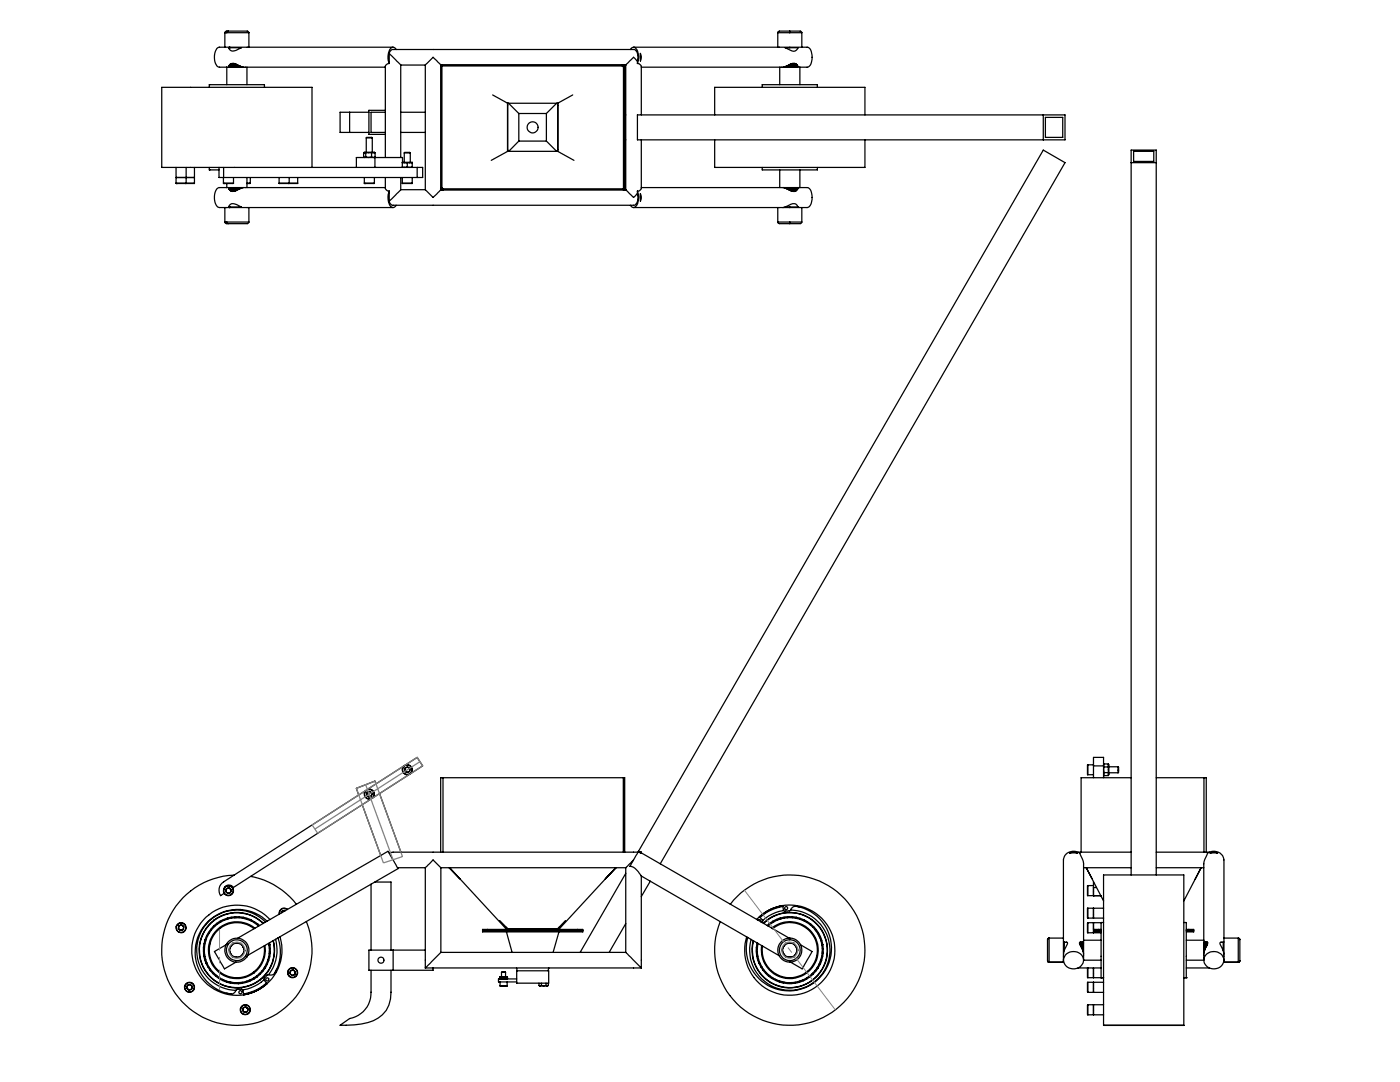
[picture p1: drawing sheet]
<svg xmlns="http://www.w3.org/2000/svg" width="279mm" height="216mm" viewBox="0 0 279 216" stroke-linecap="round" stroke-linejoin="round" font-family="sans-serif">
<g fill="none" stroke="#000" stroke-width=".25">
<path d="M41.8 17.4v-.5h11v.5M44.9 9.4h33.6M44.9 9.4h-1.1a1.81 1.81 0 0 0-1 2.2 1.66 1.66 0 0 0 1 1.8h1.5M44.9 6.5h.4M44.9 6.5v2.9M45.3 13.4h31.6M45.3 6.5h4.4M45.3 13.4v3.5M45.5 6.2h2.9a1.13 1.13 0 0 1 1.2 .2l.1 .1M45.5 6.2h-.4l-.2 .3M45.5 6.2l-.2 .3M45.7 13.1h2.1"/>
<path d="M45.7 9.5l.2 .5a1.74 1.74 0 0 0 2-.4l.3-.1h-2.3M45.7 9.5h.2M45.8 9.4l.1 .1M45.9 9.4l-.2 .1M45.9 12.9v.1M45.9 13h1.6M45.9 13.4h2.5M45.9 13.4l-.2-.1a1.03 1.03 0 0 1 1.8-.3l1.1 .4M45.9 13l-.2 .1M45.9 12.8h1.2M46.1 12.7h.8M48 13.2h-2.3l.2 .2"/>
<path d="M49.3 13.4v3.5M49.7 6.5v2.9M77.7 10.7l.2-.5 .4-.3h48.1a1.41 1.41 0 0 1 .9 1.8l-.1 .5M77.7 12.7a.73 .73 0 0 0-.8 .6v18.1M77.7 10.7l2.3 2.3M77.7 10.7v2M79.1 9.9a.68 .68 0 0 0-.7-.5 .68 .68 0 0 0-.6 .5 3.4 3.4 0 0 0-.1 2.8M80 13h4.9M80 13v18.4M84.9 13v24.9M87.9 13.1h.1M87.9 12.9l-1.5-1.5-1.5 1.6"/>
<path d="M87.9 12.9v24.7M87.9 12.9h36.9v.2M88.2 12.9v24.5M88.2 13.2h36M98.3 18.9l3 1.7h10l3-1.7M124.2 13.2v-.3l.3 .2 .2 .3h-.3M124.2 13.2l.2 .2M124.4 13l.1-.1v.1M124.4 13.4v24.5M124.6 13.1h.2M124.8 13.1l-.1 .1v24.7M124.8 13h.1"/>
<path d="M124.9 13v24.9M125.8 9.9a.68 .68 0 0 1 .7-.5 .68 .68 0 0 1 .6 .5 3.7 3.7 0 0 1 .1 2.8M126.4 9.4h33.6M127.2 12.7a.84 .84 0 0 1 .8 .6v9.6M127.2 12.2l-.8-.8-1.5 1.6M127.2 12.2v.5M127.8 10.7l.2 .6-.2 .9zM128 13.4h31.6M152.1 17.4v-.5h11v.5M155.2 6.5h2.4M155.2 6.5v2.9M155.6 13.4v3.5"/>
<path d="M156.5 13.4h2.5M156.7 9.5h.9M156.7 9.5l.7 .4a.99 .99 0 0 0 1 .4 .99 .99 0 0 0 .8-.8M156.9 13.2h2.3l-.2 .2M157.1 13.1h2.1M157.4 13h1.6M157.6 6.2h1.9a.42 .42 0 0 1 .5 .3M157.6 6.2h-1.8a.42 .42 0 0 0-.6 .3M157.6 6.2v.3M157.6 9.4v.1M157.6 6.5h2.4M157.6 9.5h1.6"/>
<path d="M157.7 12.8h1.2M157.9 12.7h.9M159 13.4l.2-.1a.87 .87 0 0 0-1.3-.6l-1.7 .7M159 13l.1 .1M159.1 12.9l-.1 .1M159.2 9.5h.1M159.6 13.4v3.5M160 9.4h1.1a1.4 1.4 0 0 1 1 1.6 2.55 2.55 0 0 1-.8 2.4h-1.7M160 6.5v2.9M35.1 36.5l.1 .1M35.1 35.4h2zM35.1 36.5h2"/>
<path d="M35.1 33.4v3.1M35.2 36.6h.1M35.2 36.6h1.9M37.1 36.5v.1M37.1 35.4h1.7zM37.1 36.5h1.7M37.1 33.4v3.1M38.8 36.5l-1.7 .1M38.8 33.4v3.1M41.8 33.4v.5h1.9M43.7 33.4v2h40.6v-2h-52v-16h30v16M44.6 36.5l.1 .1"/>
<path d="M44.6 36.5h2M44.6 33.4v3.1M44.7 36.6h.1M45.3 37.4h31.6M45.3 37.4h-1.5a2.04 2.04 0 0 0-1 2.6l.2 .6 .5 .7 1.4 .1M45.3 36.6v.8M45.7 37.7h2.1M45.7 37.7l.2 .2M45.9 37.5h2.5M45.9 37.9h1.5M45.9 37.5l-.2 .1h2.3M45.9 37.9h-.1"/>
<path d="M45.9 38h1.2M46.1 38.1h.8M46.6 36.5l-1.9 .1M46.6 35.4v1.1M48.6 37.4l-1 .4a1.37 1.37 0 0 1-1.8 .1l-.1-.4h.2M49.3 36.5h.7M49.3 35.4v2M50 36.5l-.7 .1M50 35.4v1.1M55.7 36.5l1.9 .1M55.7 36.5h2M55.7 35.4v1.1"/>
<path d="M57.7 36.5l-.1 .1M57.7 36.5h1.7M57.7 35.4v1.1M59.4 36.5l-1.8 .1M59.4 35.4v1.1M69.8 26.4h3.8M69.8 22.4h3.8M69.8 22.4h-1.9v4h1.9M69.8 22.4v4M72.6 31.4h.1M72.7 36.5l.1 .1M72.7 30.5v-.1h2v.1"/>
<path d="M72.7 36.5h2M72.7 35.4v1.1M72.8 36.6h.1M73 31.3l.6 .1 .6-.1M73 31.3l-.2 .1-.2-.1v-.8h2.3v.8M73 30.5v.8M73.1 27.5l.1-.1 1.1 .1M73.1 27.5h1.2M73.1 27.5v2.9M74.2 31.3l.3 .1 .4-.1M74.2 30.5v.8M74.3 27.5v2.9"/>
<path d="M74.7 36.5l-1.9 .1M74.7 35.4v1.1M74.8 31.4v2M74.9 31.3l-.2 .1M76.9 35.4v2.2a.77 .77 0 0 0 .8 .5M76.9 22.4h-2.9v4h2.9M76.9 22h-3.3v4.8h3.3M77.7 38.1a2.88 2.88 0 0 0 .5 3.3h.4l.5-.4M77.7 38.1v2.1M80 37.9l-2.3 2.3M80 35.4v2.5M80 37.9h4.9"/>
<path d="M80 26.4h4.9M80 22.4h4.9M80.3 36.5h2M80.3 33.3h1M80.3 33.3v-.9h2v.9M80.3 33.3v.1M80.3 32.5h2M80.3 35.4v1.1M80.3 32.4v-1h-9.2v2M80.7 30.5l.1-.1 1.1 .1M80.7 30.5h1.2M80.7 30.5v1.9"/>
<path d="M81.3 33.3h1M81.3 32.5v.8M81.9 30.5v1.9M82.3 33.3v.1M82.3 35.4v1.1M83.3 33.4v2M87.9 37.7h.1M88.1 37.8l.1 .1M88.2 37.4h-.3l.1 .3 .4 .2v-.2M88.2 37.4l.2 .3M88.4 37.7h36M98 32l3.3-1.8h10l3.2 1.8"/>
<path d="M101.3 20.6v9.6M103.5 22.6l-2.1-1.9-.1 9.2 .1 .3M103.5 28.2l-2 2M103.5 28.2h5.5M103.5 22.6h5.5M103.5 22.6v5.6M109 28.2l2.1 2M109 22.6v5.6M111.1 20.6l-2.1 2M111.2 20.6l.1 .3v9l-.1 .3M111.3 20.6v9.6M124.7 37.7h.1"/>
<path d="M124.7 37.6l.1 .1M124.7 27.9h.2M124.7 22.9h.2M124.8 37.7v.2h-36.9l-1.5 1.5-1.5-1.5M124.8 37.9h.1M124.9 37.9l1.5 1.5 .8-.8M127.2 38.6a2.03 2.03 0 0 1-.6 2.4h-48.3l-.4-.4-.2-.4M127.2 38.1a3.1 3.1 0 0 1-.4 3.2h-.6l-.4-.3M127.2 22.9h85.3v5h-85.3zM127.2 38.1v.5M127.8 38.7l.2 .6-.2 .8zM128 37.4h31.6"/>
<path d="M128 27.9v9.7a.77 .77 0 0 1-.8 .5M142.6 27.9v5.5h30v-5.5M142.6 22.9v-5.5h30v5.5M152.1 33.4v.5h11v-.5M155.6 33.9v3.5M156.2 37.4l1.3 .5a1.01 1.01 0 0 0 1.7-.3l-.2-.1M156.5 37.5h2.5M157.1 37.7h2.1M157.4 37.9h1.6M157.7 38h1.3M157.9 38.1h.9M159 37.5l.2 .1h-2.3"/>
<path d="M159 37.9h.1M159.2 37.7l-.2 .2M159.6 37.4h1.5a1.4 1.4 0 0 1 1 1.7 2.17 2.17 0 0 1-1 2.3h-1.1M159.6 33.9v3.5M208.2 22.9v5M208.6 23.4h3.5v4h-3.5zM225.7 32.5h5.1M226.2 30.2h4.1v2h-4.1zM44.9 44.3l.2 .3h.4M44.9 41.4h33.6M44.9 44.3h.4M44.9 41.4v2.9"/>
<path d="M45.3 44.3l.2 .3M45.3 44.3h4.4M45.7 41.3v.1M45.7 41.3a.89 .89 0 0 1 .6-.7 .89 .89 0 0 1 .9 .2l1 .5h-2.3M45.7 41.3l.2 .1M45.7 41.3h.2M45.9 41.3l-.1 .1M49.7 44.3l-.3 .3h-3.9M49.7 41.4v2.9M126.4 41.4h31.2M155.2 44.3a.54 .54 0 0 0 .8 .3h1.6M155.2 44.3h2.4"/>
<path d="M155.2 41.4v2.9M156.7 41.3h.9M157.6 44.3v.3M157.6 41.4h2.4M157.6 41.3v.1M157.6 44.3h2.4M157.6 41.3h1.6M159.2 41.3h.1M159.2 41.3a.85 .85 0 0 0-1.3-.6l-1.7 .7M160 44.3a.42 .42 0 0 1-.5 .3h-1.9M160 41.4v2.9M73.2 158.1l.6-.2 .4 .4v.5l-.6 .2-.4-.3z"/>
<path d="M75 156.4l-.2-.5-3.7 1.4 .5 1.3M75.7 158.3l4.3 11.7M80.8 153.2l.6-.2 .4 .4-.1 .6-.5 .2-.4-.4zM88.4 155.2h-.5v14.8M88.4 155.2h36.3v14.8M88.4 155.2v14.8M124.4 155.2v14.8M217.1 152.6v2M217.1 154.6h1.1M217.1 152.6h1.1M218.2 152.8h2M218.2 155.2v-4.1h2v4.1"/>
<path d="M220.2 154.6l.1 .2M220.3 154.2l-.1 .2 .1 .4M220.3 153l-.1 .4 .1 .8M220.3 152.4l-.1 .3 .1 .3M220.3 152.4l-.1 .2M220.3 153h.9M220.3 152.4h.9v2.4h-.9M220.3 154.2h.9M221.2 152.6h.1v2h-.1M221.3 154.2h1.8M221.3 153h1.8M223.1 153v1.2"/>
<path d="M223.1 153l.1 .1-.1 1.1M225.7 155.2h-9.9v14.8M230.8 155.2h9.5M240.3 155.2h.4v14.8M240.3 155.2v14.8M44.8 177.1a1.03 1.03 0 0 1 1.8 0l37.7-24.3-1-1.7-38.7 24.9a1.97 1.97 0 0 0-.6 2.7l.7-.4M45.2 177.3l.5-.1 .4 .4-.1 .5-.5 .2-.5-.4zM46.7 174.6a15 15 0 0 0-14.2 17.3 15 15 0 0 0 18.8 12.1 15 15 0 0 0 9.8-20.1M50 174.9a14.8 14.8 0 0 1 9.1 5.5M72.3 160.5l3.7 10.2M74 176.4v13.2M74.8 176h3.2v13.6"/>
<path d="M79.3 173.1h5.6M84.9 173.1l1.5-1.5 1.6 1.5M84.9 173.1v20M88 173.1v16.9M88 173.1h36.9M89.6 173.1l2.3 2.3M89.7 173.1l11.4 12.4 .2-.2M120.8 175.3l2.1-2.2-2.1 2.3M122.9 173.1l-11.4 12.4-.2-.2M124.9 173.1v16.9M124.9 174.3l-9.1 15.7h.2M126.4 171.6l-1.5 1.5"/>
<path d="M127.4 170h-48.9l-.8 .3M127.4 169.9l-1.7 3a3.6 3.6 0 0 1 2.2 1.8l.1 18.4M127.4 169.9l.6 .1M127.4 169.9l80.8-139.9 4.3 2.5-80.7 139.9M127.8 170.1v.2M128 170.2l-.2 .1M128 170l-.2 .3M128 170.2l29.5 17M128 174.8l27.5 15.9M128 170v.2M129.8 175.8l-1.8 3.1M213.5 170.3l.6-.3 .9 .3z"/>
<path d="M215.1 170h10.6M216.3 173.1h9.4M217.1 176.7v2M217.1 178.7h2.6M217.1 176.7h1.1M217.9 175.3l-1.1-2.2 3.4 6.7M218.2 178.7h.1M218.2 177.1v1.6M218.2 177.1h.6M218.2 176v1.1M225.7 174.6v-144.6h5.1v144.6M230.8 173.1h9.4"/>
<path d="M230.8 170h10.6M239.7 173.1l-3.4 6.7M241.5 170.3l.6-.3 .9 .3zM35.7 184.7l.6-.2 .4 .4-.2 .6-.5 .2-.4-.4zM37.4 196.6l.6-.2 .4 .4-.2 .6-.5 .2-.4-.4zM40.6 189.1l.2 .2M40.6 189.9h.2M40.7 190.7l.2 .2M40.7 188.3h.2M40.8 189l-.2 .1M40.9 190.5l-.2 .2M40.9 187.5l.2 .2"/>
<path d="M41.1 191.5h-.2M41.1 192.2l.3 .1M41.2 187.4l-.3 .1M41.2 186.8h.2M41.3 192.1l-.1 .1M41.6 186.1l.1 .2M41.7 192.9l-.2 .1M41.8 186.1h-.2M41.9 193.7h.3M42 193.4l-.1 .2M42.1 185.4l.1 .1M42.6 194.1l-.1 .2"/>
<path d="M42.7 183.6a7.6 7.6 0 0 1 9.9 .6M42.7 183.6a7.5 7.5 0 0 0-1.4 10.5 7.5 7.5 0 0 0 10.5 1.5M42.7 183.6l.1 .1M42.8 183.7a7.5 7.5 0 0 1 9.7 .6M42.8 183.7a7.5 7.5 0 0 0-1.5 10.4 7.5 7.5 0 0 0 10.5 1.4M42.9 184.8h-.3v.3M43.1 194.6v.2M43.3 184.3a6.7 6.7 0 0 0 1.7 11.6 6.7 6.7 0 0 0 8.8-7.8M43.3 184.3a6.7 6.7 0 0 1 8.5 .4M43.3 184.3l.1 .1M43.3 194.7l-.2 .1M43.4 184.4a6.4 6.4 0 0 1 8.2 .4"/>
<path d="M43.4 184.4a6.5 6.5 0 0 0 1.6 11.3 6.5 6.5 0 0 0 8.6-7.5M43.8 195.1l-.1 .2M43.9 185.1a5.7 5.7 0 0 0-1.2 7.9 5.7 5.7 0 0 0 8 1.1M43.9 185.1l.1 .1M43.9 185.1a5.7 5.7 0 0 1 7 .1M44.1 183.9h-.2v.2M44.4 195.4v.3M44.6 183.5l.1 .2M44.7 195.5l-.3 .2M45.1 188.5l-2.3 1.4 2 3.4 2.3-1.3M45.2 198.2l.9 .2M45.3 188.3a2.41 2.41 0 0 0 .7 3.3 2.41 2.41 0 0 0 3.3-.7"/>
<path d="M45.3 188.3l.2 .2M45.3 188.3a2.41 2.41 0 0 1 3.3-.7 2.41 2.41 0 0 1 .7 3.3M45.3 195.8l-.1 .2M45.4 183.2l-.1 .2M45.4 183.2l.2 .1M45.5 188.5a2.07 2.07 0 0 1 2.9-.6 2.07 2.07 0 0 1 .6 2.8M45.5 188.5a2.07 2.07 0 0 0 .6 2.8 2.07 2.07 0 0 0 2.9-.6M45.9 195.9l.1 .2 .1-.1M45.9 198.3h.1M46.2 183v.2M46.5 188.1l1.7 .1 .7 1.5-.9 1.4-1.6-.1-.8-1.5zM46.8 196.1l-.1 .2"/>
<path d="M47 182.9l.1 .2M47 182.9l-.2 .2M47.4 196.1l.2 .2M47.4 187.2l30-17.3 .2 .3 1.8 3.1-30 17.3M47.7 196.1l-.1 .2M47.8 183l-.1 .1M48.4 196v.2M48.5 183.1l-.1 .1M48.6 183.1l.1 .2M49 190.7l.3 .2M49.2 195.8l-.1 .2-.1-.1M49.4 183.3l-.1 .1"/>
<path d="M49.8 195.6l.1 .2M50.1 183.6v.2M50.1 183.6l-.2 .1M50.6 194l.1 .1M50.7 195.1v.3l-.3-.1M50.7 185.3a5.5 5.5 0 0 0-8.5 2.2 5.5 5.5 0 0 0 4.4 7.6 5.5 5.5 0 0 0 6.1-6.3M50.8 183.9l-.1 .2M51.2 194.8l.1 .1M51.4 184.4h-.2M51.5 184.4v.2M51.7 194.3l.2 .1M51.8 195.5v.1"/>
<path d="M51.9 194.2v.2M52.3 193.7l.2 .1M52.6 196.6l.1 .2M52.6 196.6a9.1 9.1 0 0 1-4 1.7M52.7 195.5a8.2 8.2 0 0 1-4.2 2M52.7 196.8l-.7 .4a8.8 8.8 0 0 1-3.4 1.3l-.1-.9a1.23 1.23 0 0 0-1.3-.2l-.1 .2a1.03 1.03 0 0 1-1.2 .7M52.8 192.9l.2 .2-.3 .1M52.9 188.7a5.8 5.8 0 0 1-2.2 5.4M53 184a8 8 0 0 0-13.1 2.4 8 8 0 0 0 7.2 11.2M53.2 192.3l.1 .1M53.2 196.1l-.6 .5M53.3 196.2a8.8 8.8 0 0 1-4.7 2.2"/>
<path d="M53.3 183.8a8.5 8.5 0 0 0-13.4 2.3 8.5 8.5 0 0 0 6 12.2M53.5 191.5l.1 .2M53.6 191.7h-.2M53.6 190.9h.2M53.7 188.4l.2 .1M53.7 194.5a1.41 1.41 0 0 0-1 1l.6 .8-.6 .5M53.8 189.9l.1 .2-.2 .2M53.8 188.5l-.1 .2M53.9 183.5a9 9 0 0 0-14.7 2.2 9 9 0 0 0 7.4 12.9 9 9 0 0 0 9.3-11.7M53.9 189.3h-.1M54.5 187.7a7.5 7.5 0 0 1-2.7 7.8M54.5 187.7a7.6 7.6 0 0 1-2.7 7.9"/>
<path d="M54.9 194.1a.94 .94 0 0 1-1.2 .4M54.9 194.1h.1M55 187.4a8.1 8.1 0 0 1-1.4 7.1M55.2 193.4l-.4 .8M55.5 187.1a8.3 8.3 0 0 1-.6 7M56.9 181.7h-.3l-.4 .4 .1-.3 .6-.1M57.3 181.5a.96 .96 0 0 0-1.1-.1 .96 .96 0 0 0-.4 1M57.4 181.4a.99 .99 0 0 0-1.2-.1 .99 .99 0 0 0-.5 1.1M58 193.7l.5-.2 .4 .4-.1 .6-.5 .2-.4-.4zM74 193.6v4.4a5.2 5.2 0 0 1-4.2 5.2l-1.9 1.4a13.9 13.9 0 0 0 7.6-1.5 5.5 5.5 0 0 0 2.5-5.1v-4.4M78.5 189.6v4M84.9 189.6h-11.3v4h12.8v-.5"/>
<path d="M84.9 193.1h43.1M88 190l-3.1 3.1M88 190h36.9M96.3 185.7h20M97.3 185.5h-1v.4h20v-.4h-1M97.3 185.5v.2M97.3 185.5h18M99.7 183.7l1.6 1.6M99.8 196.7h1.4M99.8 195.3h.7M99.8 194.9v.1M99.8 194.9h.4"/>
<path d="M99.8 195.3h.1M99.8 195v.3M99.8 195.9v.8M99.8 194.9v.4M100.1 194h.8M100.1 194v.9M100.2 194.9h.7M100.2 194.9l.3 .1M100.2 194.9l-.4 .1M100.5 195.3h.7M100.5 195v.3M100.9 194.9l.3 .1"/>
<path d="M100.9 194.9h.3M100.9 194.9l-.4 .1M100.9 194v.9M101 185l.3 .3M101.1 185.9l1.1 4.1M101.2 194.9v.1M101.2 195.3h.1M101.2 195v.3M101.2 195.9v.8M101.2 194.9l.1 .4M101.3 185.3h10M101.3 185.3h.1"/>
<path d="M103.1 193.1l.1 .6M103.1 193.7h6.4v2.5h-6.4zM103.1 195.3h-3.6v.6h3.6M107.6 196.6l.2 .1M107.6 196.2v.4M107.8 196.7h.7M108.1 196.6l.4 .1M108.1 196.6l-.3 .1M108.1 196.2v.4M108.5 196.7h.7M109 196.6l.2 .1M109 196.6l-.5 .1"/>
<path d="M109 196.2v.4M109.4 196.6l-.2 .1M109.4 196.2v.4M109.5 193.1l-.1 .6M111.3 185.3h.1M111.5 185.9l-1.1 4.1M111.6 185l-.3 .3M112.9 183.7l-1.6 1.6M115.3 185.5v.2M124.9 190l3.1 3.1M124.9 184.3l-3.3 5.7M145.7 180.4a15 15 0 0 1 25.2 2.2 15 15 0 0 1-12.5 21.9 15 15 0 0 1-14.7-20.6h.1"/>
<path d="M150.3 187.7a7.5 7.5 0 0 0 3.1 8.1 7.5 7.5 0 0 0 8.8-.2M150.4 187.7a7.5 7.5 0 0 0 3.1 8.1 7.5 7.5 0 0 0 8.6-.3M151 189.1l.1 .2M151 189.9h.1M151 190.7l.2 .1M151 183.5a9 9 0 0 1 14.7 2.2 9 9 0 0 1-7.4 12.9 9 9 0 0 1-9.3-11.7M151.1 188.3h.1M151.1 188.1a6.7 6.7 0 0 0 2.9 7.1 6.7 6.7 0 0 0 7.7-.3M151.2 188.9l-.2 .2M151.2 190.6l-.1 .1M151.3 183.6a.31 .31 0 0 1 .4-.1 .31 .31 0 0 1 .1 .4M151.3 188.2a6.5 6.5 0 0 0 2.8 6.9 6.5 6.5 0 0 0 7.4-.3"/>
<path d="M151.4 191.4l-.2 .1M151.5 192.3h.2M151.6 182.9l.6 .7v.3l-.2 .2M151.6 192l-.1 .2M152 188.7a5.7 5.7 0 0 0 2.7 5.8 5.7 5.7 0 0 0 6.3-.4M152 192.9l-.1 .1M152.2 182.4l.1 .2M152.2 182.4l-.6 .6M152.3 193.6h.2M152.3 182.6l-.6 .5M152.4 193.4l-.1 .2M153 194.1l-.2 .1"/>
<path d="M153.1 183.6l-.8 .6M153.1 183.6a7.5 7.5 0 0 1 10.5 1.4 7.5 7.5 0 0 1-1.4 10.6M153.1 183.6v.1M153.1 183.7l-.7 .6M153.1 183.7a7.5 7.5 0 0 1 10.5 1.4 7.5 7.5 0 0 1-1.5 10.4M153.1 184.7a6.7 6.7 0 0 1 9.7 .6 6.7 6.7 0 0 1-1.1 9.6M153.3 184.8a6.5 6.5 0 0 1 9.3 .7 6.5 6.5 0 0 1-1.1 9.3M153.4 194.6v.2M153.5 184.3l.2 .1M153.7 194.8h-.2M154.2 185.3a5.5 5.5 0 0 1 8.5 2.1 5.5 5.5 0 0 1-4.4 7.6 5.5 5.5 0 0 1-6.1-6.2M154.2 185.1a5.7 5.7 0 0 1 7.9 1 5.7 5.7 0 0 1-1.1 8"/>
<path d="M154.2 185.1l.1 .1M154.2 185.1l-.2 .1M154.2 195.1l-.1 .2M154.5 183.9l-.3-.1v.3M154.8 195.4v.2l.2-.1M155 183.4v.2M155.6 195.8l-.1 .1M155.7 183.2l.2 .1M155.7 183.2l-.1 .2M156.2 195.9l.1 .2M156.2 180.8a8.5 8.5 0 0 0-4.6 2.2M156.2 180.9l-1.1 .3a8.2 8.2 0 0 0-2.8 1.4"/>
<path d="M156.4 181.7h-.2a8 8 0 0 0-4 2M156.5 183v.2M156.5 196l-.1 .1M156.8 188.2h1.6l.8 1.4-.8 1.4h-1.6l-.8-1.4zM157.2 196.1v.2M157.3 182.9l-.2 .2M157.3 182.9l.2 .2M157.6 187.5a2.08 2.08 0 0 1 2.1 2.1 2.08 2.08 0 0 1-2.1 2.1M157.6 187.5a2.08 2.08 0 0 0-2.1 2.1 2.08 2.08 0 0 0 2.1 2.1M157.6 191.7v.3M157.6 187.2a2.4 2.4 0 0 0-2.4 2.4 2.4 2.4 0 0 0 2.4 2.4M157.6 187.2v.3"/>
<path d="M157.6 187.2a2.4 2.4 0 0 1 2.4 2.4 2.4 2.4 0 0 1-2.4 2.4M157.8 196.1l.1 .2M157.8 181.5a1.12 1.12 0 0 1-1.2 .3l-.2-.2-.2-.9-.4 .1a8.6 8.6 0 0 0-3.6 1.6M157.8 181.6a8 8 0 0 1 7.8 8.8 8 8 0 0 1-9.5 7.1 8 8 0 0 1-6.2-10.1M158 196.1l-.1 .2M158.1 182.9v.2M158.7 196v.2M158.7 180.8l.9 .2M158.9 183.1l.1 .1M158.9 183l-.1 .2M158.9 180.8a8.5 8.5 0 0 1 6.9 10.1 8.5 8.5 0 0 1-10.3 6.6 8.5 8.5 0 0 1-6.3-10.5M158.9 180.8h.1"/>
<path d="M158.9 180.8a1.06 1.06 0 0 0-1.1 .7M159.3 195.9l.2 .1M159.6 195.8v.2M159.7 183.2l-.1 .2M159.8 188.5l2.3 1.4-1.8 3.1-.2 .3-2.3-1.3M160.2 195.5l.1 .2M160.4 183.5l-.2 .1M160.4 183.6l.1 .2M160.8 195.3h.2M160.9 194l.1 .1M161 195.1v.3M161.1 183.9l-.1 .2"/>
<path d="M161.5 194.8l.2 .1M161.6 184.5l.2-.1v.2M162 194.3l.3 .1M162.1 195.5l.1 .1M162.3 194.1v.2M162.4 184.9l-.2 .1M162.7 185.5h.2M162.7 193.6l.1 .1M162.9 185.6v.2M163.1 193.1h.2M163.2 192.9l.1 .2M163.4 186.2l-.2 .1"/>
<path d="M163.5 192.3l.2 .1M163.5 186.9h.2l-.1 .2M163.8 191.5l.2 .1M164 188.3l.2 .2M164 191.7l-.3 .1M164 190.8l.2 .1M164 187.7h-.2M164.1 189.9l.2 .2M164.1 189.3h.2M164.2 188.5l-.2 .2M164.3 190.1l-.2 .1M209.1 191.8l.1 .1"/>
<path d="M209.1 191.9l.3 .1M209.1 187.3v3.3a1.49 1.49 0 0 0 .2 1.4h.1M209.4 187.2l-.3 .2M209.4 187.2v4.8M209.4 187.2l-.2 .1M209.4 192h2.8M209.4 187.2h2.8M209.4 192h.1M212.2 187.2v4.8M212.2 187.2v-15.6a2.05 2.05 0 0 1 3.3-1.3l.8 2v15.3M212.2 192h-2.8M212.3 188h.1z"/>
<path d="M212.4 188.3l-.1 .5M212.4 188l-.1 2.4M212.4 188h.5M212.6 190.6a2.02 2.02 0 0 1 2.3-.7 2.02 2.02 0 0 1 1.3 1.9 1.99 1.99 0 0 1-2.2 1.5 1.99 1.99 0 0 1-1.7-2.1zM212.8 188l.2 .1v.2l-.6 1.3M215.1 193.1h4.6M215.5 188v.6M215.5 188l-.1 .2M215.8 188.2l-.1-.2v.7M215.8 188.2v.8M215.9 188.1h-.5l.7 1.5 .2 .8M215.9 188v1.3"/>
<path d="M215.9 188h.1M215.9 188l-.1 .2M216 188v1.5M216 188l.2 .2M216.2 188.2v1.8M216.3 187.6v4h3.4M216.3 188.1l-.1 .1M216.3 187.6h3.4M217 193.1h.1M217 193.1l.1 2M217.1 184.1v2M217.1 181.2v2"/>
<path d="M217.1 196v2M217.1 193.1v2M217.1 186.1h2.6M217.1 184.1h2.6M217.1 183.2h3.1M217.1 181.2h3.1M217.1 198h3.1M217.1 196h3.1M217.1 195.1h3.1M218.2 185.9v.2zM218.2 181.2v2zM218.2 196v2z"/>
<path d="M218.2 193.1v2zM218.2 185.7h1.5M218.2 185.9h1.5M219.3 185.5h-1.1v-1.4v1.8M219.3 185.5h.4M219.3 185.5v.2M219.7 195.1h.1M220.2 184.1h-.5v11M236.3 184.1h.4v11M236.3 195.1h.4M236.7 195.1h.1M236.7 193.1h4.7"/>
<path d="M236.7 185.7h1.5M236.7 185.5h.5M236.7 187.6h3.5M237.2 185.5h1v.4h-1.5M237.2 185.5v.2M240.2 187.6v4h-3.5M240.2 188.1l.1 .1M240.3 188.2v1.8M240.5 188v1.5M240.5 188h.1M240.5 188l-.2 .2M240.5 188v1.3"/>
<path d="M240.5 188l.2 .2M240.6 188.1l.3-.1 .1 .3-.6 1.3-.2 .8M240.6 190.6a2.02 2.02 0 0 1 2.3-.7 2.02 2.02 0 0 1 1.3 1.9 2.04 2.04 0 0 1-2.1 1.5 2.04 2.04 0 0 1-1.9-1.8zM240.7 188.2v.8M240.7 188.2l.1-.2v.7M240.9 188v.6M240.9 188l.1 .1M244.1 188l-.6 .1a1.13 1.13 0 0 0 .4 1.1l.4 1.2M244.1 188v1.7M244.2 188h-.1M244.3 187.2v4.8M244.3 187.2v-15.6a2.05 2.05 0 0 0-3.3-1.3l-.8 2v15.3"/>
<path d="M244.3 192h2.8M244.3 187.2h2.8M247.1 187.2a.69 .69 0 0 1 .3 1v3.6M247.1 187.2l.2 .1M247.1 187.2v4.8M247.1 192h.1M247.4 191.9l-.3 .1M247.4 191.8l-.1 .1M247.4 191.8l-.3 .2M48.5 201.1l.6-.2 .4 .4-.1 .6-.6 .1-.4-.4zM217.1 200.5v2M217.1 202.5h3.1"/>
<path d="M217.1 200.5h3.1M218.2 200.5v2zM220.2 204.6v-30h16.1v30M220.2 204.6h16.1"/>
<circle cx="106.3" cy="25.4" r="1.09"/>
<circle cx="73.7" cy="158.5" r="1"/>
<circle cx="73.7" cy="158.5" r=".93"/>
<circle cx="73.7" cy="158.5" r=".49"/>
<circle cx="81.3" cy="153.6" r="1"/>
<circle cx="81.3" cy="153.6" r=".5"/>
<circle cx="81.3" cy="153.6" r=".93"/>
<circle cx="45.6" cy="177.7" r=".51"/>
<circle cx="45.6" cy="177.7" r=".95"/>
<circle cx="45.6" cy="177.7" r=".99"/>
<circle cx="36.1" cy="185.1" r=".5"/>
<circle cx="36.1" cy="185.1" r=".95"/>
<circle cx="36.1" cy="185.1" r="1"/>
<circle cx="37.8" cy="197" r="1"/>
<circle cx="37.8" cy="197" r=".94"/>
<circle cx="37.8" cy="197" r=".5"/>
<circle cx="47.3" cy="189.6" r="1.39"/>
<circle cx="48" cy="198" r=".31"/>
<circle cx="53.3" cy="195.4" r=".31"/>
<circle cx="58.4" cy="194.1" r=".95"/>
<circle cx="58.4" cy="194.1" r=".5"/>
<circle cx="58.4" cy="194.1" r=".99"/>
<circle cx="76" cy="191.6" r=".6"/>
<circle cx="156.9" cy="181.2" r=".31"/>
<circle cx="157.6" cy="189.6" r="1.41"/>
<circle cx="48.9" cy="201.5" r=".5"/>
<circle cx="49" cy="201.5" r="1"/>
<circle cx="49" cy="201.5" r=".93"/>
</g>
<g fill="none" stroke="#808080" stroke-width=".25">
<path d="M71.1 157.3l3.7-1.4 5.5 15-3.8 1.3zM73 156.5l5.5 15.1M83.8 152l-20.9 13.4M62.3 164.6l21-13.5 1 1.7-20.9 13.5z"/>
<circle cx="47.3" cy="189.6" r="1.59"/>
<circle cx="157.6" cy="189.6" r="1.6"/>
</g>
<path d="M166.7 201.5l-18.1-23.9" fill="none" stroke="#808080" stroke-width=".2" stroke-dasharray="15.2 1.3 1.3 1.3" stroke-dashoffset="2.1" stroke-linecap="butt"/>
<path d="M43.8 185.6v12" fill="none" stroke="#808080" stroke-width=".2" stroke-dasharray="15.2 1.3 1.3 1.3" stroke-dashoffset="11.1" stroke-linecap="butt"/>
</svg>
